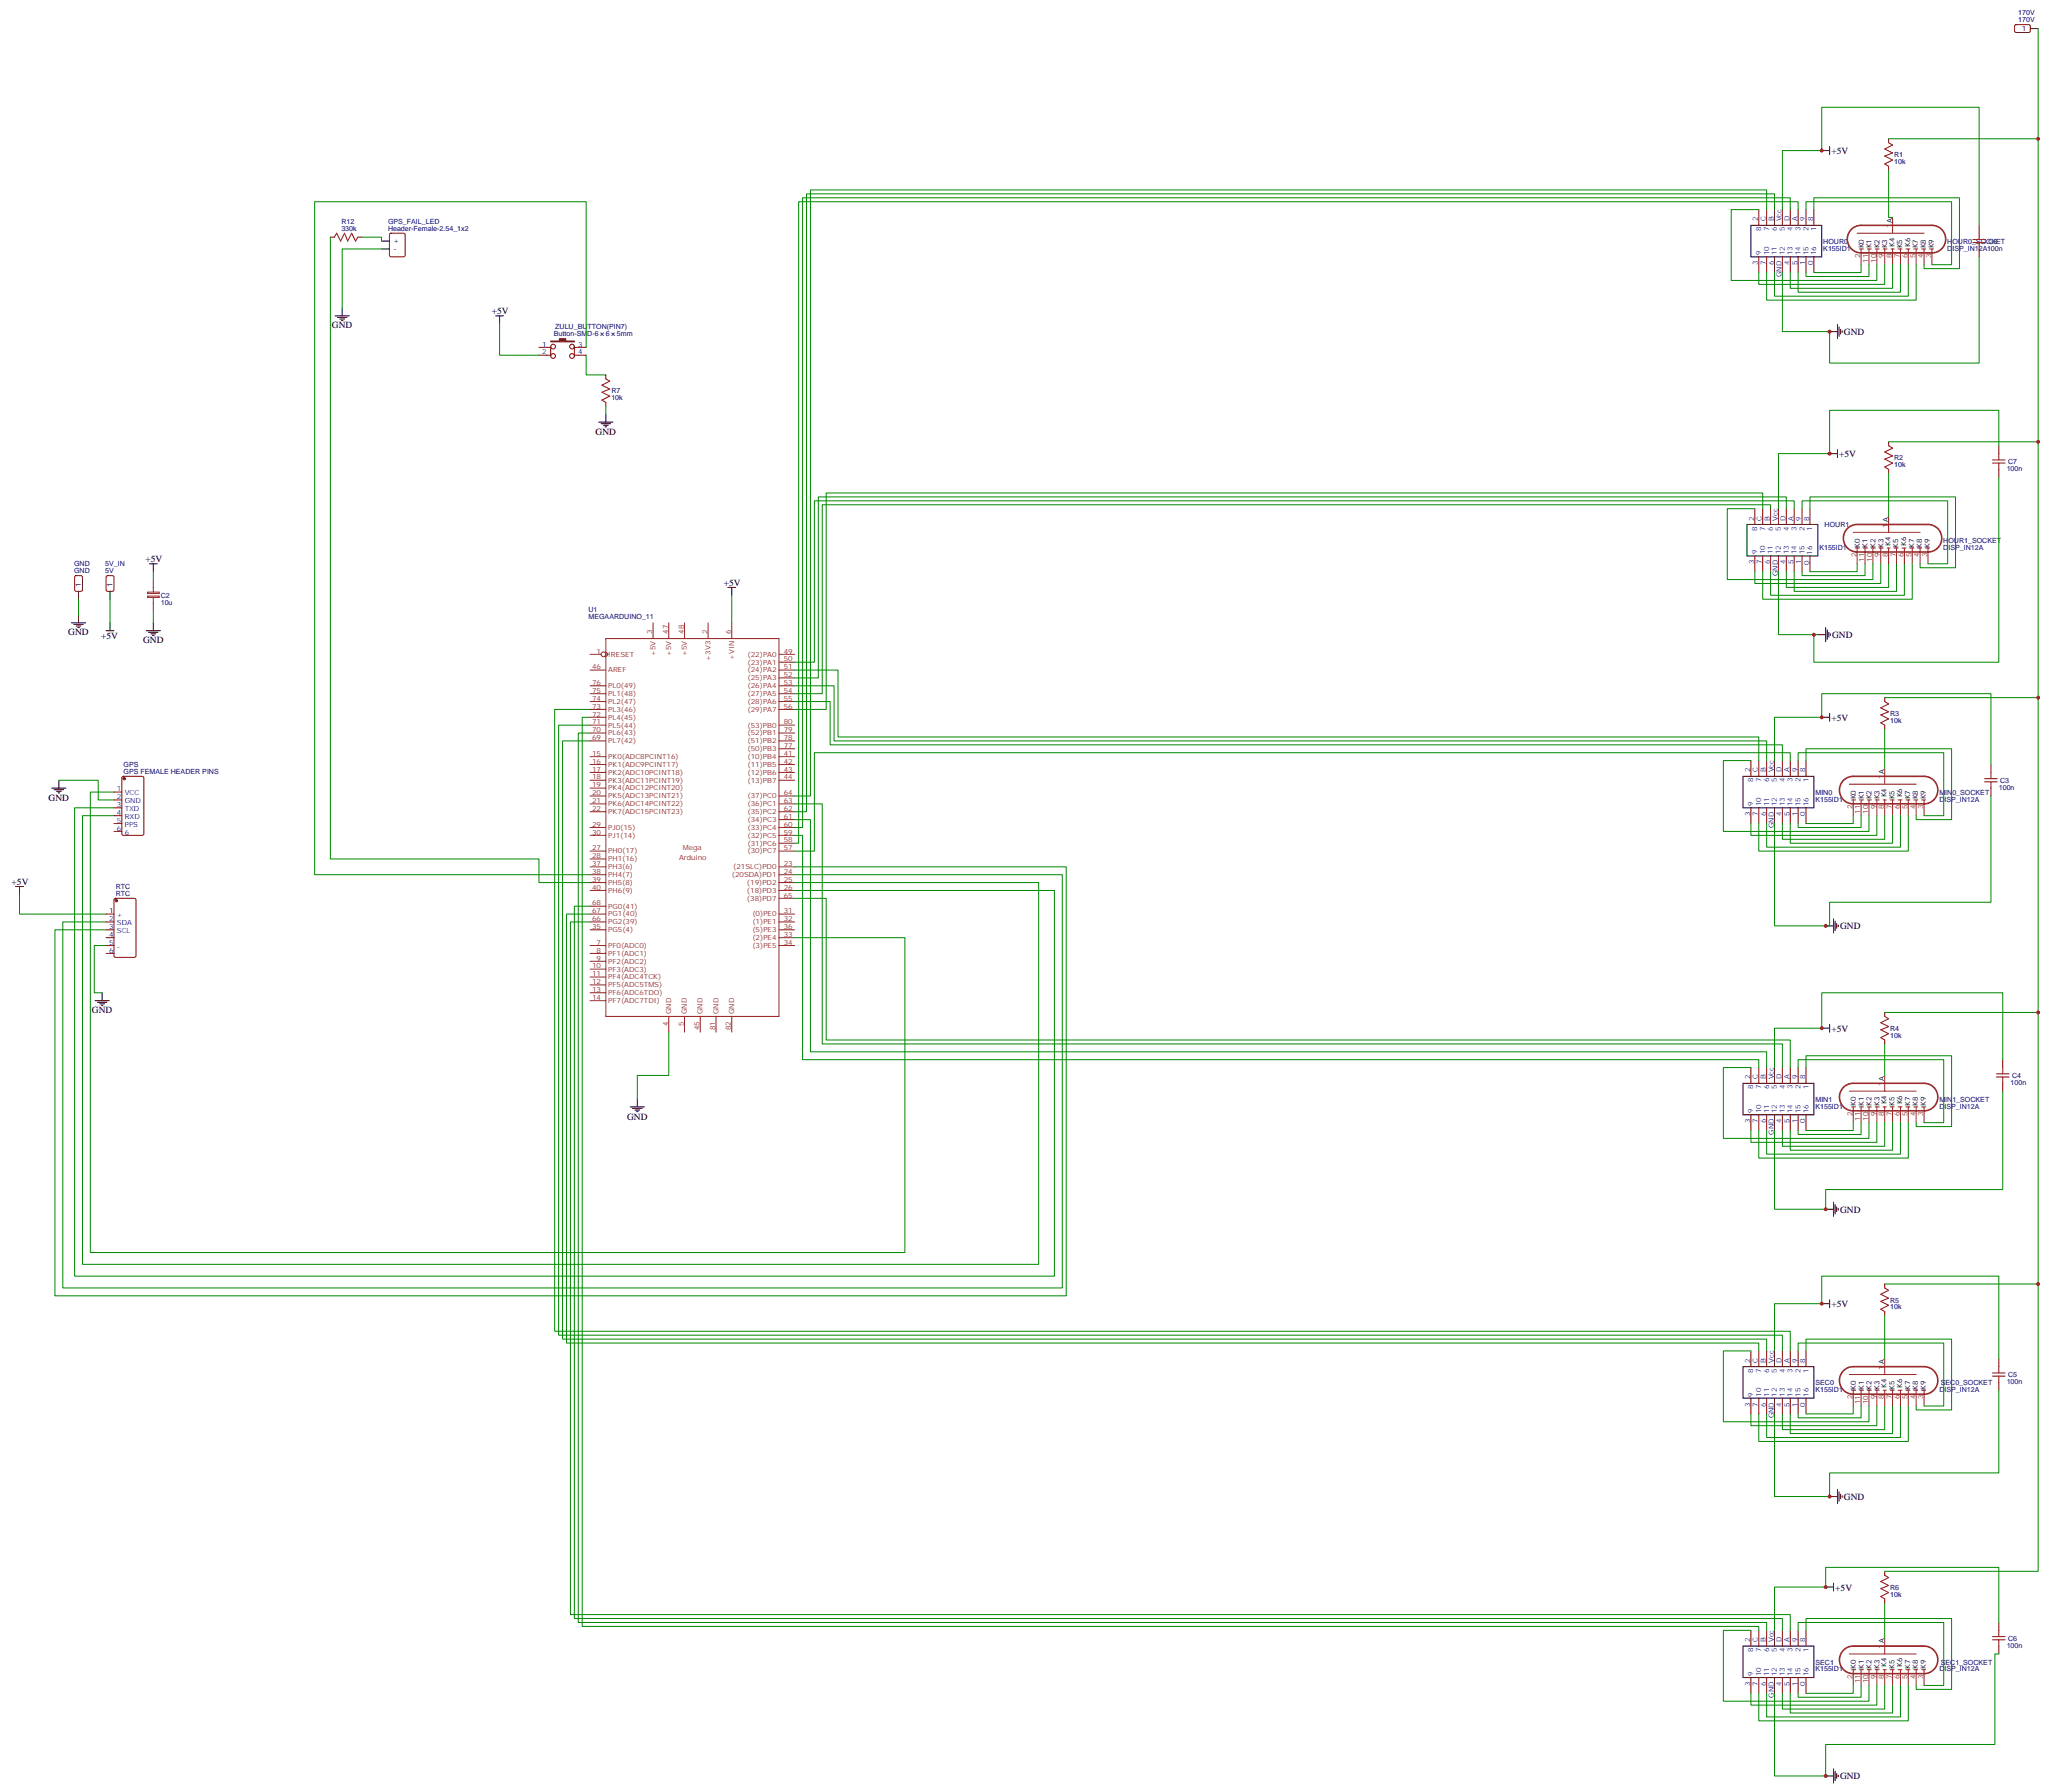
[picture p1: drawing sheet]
<svg xmlns="http://www.w3.org/2000/svg" width="918mm" height="803mm" viewBox="0 0 918 803" stroke-linecap="round" stroke-linejoin="round" font-family="sans-serif">
<defs><g id="words">
<g font-size="4.2">
<text x="820.9" y="69">+5V</text>
<text x="220.4" y="140.9">+5V</text>
<text x="148.8" y="147.2">GND</text>
<text x="826.6" y="150.2">GND</text>
<text x="267" y="194.8">GND</text>
<text x="824.5" y="204.9">+5V</text>
<text x="65.2" y="252">+5V</text>
<text x="324.5" y="262.6">+5V</text>
<text x="30.6" y="284.8">GND</text>
<text x="45.3" y="286.6">+5V</text>
<text x="821.3" y="286">GND</text>
<text x="64.1" y="288.3">GND</text>
<text x="820.9" y="323">+5V</text>
<text x="21.8" y="358.9">GND</text>
<text x="5.2" y="396.6">+5V</text>
<text x="824.8" y="416.5">GND</text>
<text x="41.2" y="454.1">GND</text>
<text x="820.9" y="462.4">+5V</text>
<text x="281.1" y="501.8">GND</text>
<text x="824.8" y="543.5">GND</text>
<text x="820.9" y="585.9">+5V</text>
<text x="826.6" y="672.3">GND</text>
<text x="822.7" y="712.9">+5V</text>
<text x="824.8" y="797.5">GND</text>
</g>
<g font-size="3.2" fill="#000080">
<text x="904.7" y="10">170V</text>
<text x="904.7" y="6.9">170V</text>
<text x="849.1" y="70.5">R1</text>
<text x="849.1" y="73.6">10k</text>
<text x="153" y="100.4">R12</text>
<text x="173.9" y="100.3">GPS_FAIL_LED</text>
<text x="153" y="103.5">330k</text>
<text x="173.9" y="103.5">Header-Female-2.54_1x2</text>
<text x="817.3" y="112.4">K155ID1</text>
<text x="817.3" y="109.3">HOUR0</text>
<text x="872.9" y="112.4">DISP_IN12A100n</text>
<text x="872.9" y="109.3">HOUR0_SOCKET</text>
<text x="891.3" y="109.3">C8</text>
<text x="248.9" y="147.7">ZULU_BUTTON(PIN7)</text>
<text x="248.3" y="150.7">Button-SMD-6</text>
<text x="271.6" y="150.7">6</text>
<text x="276.5" y="150.7">5mm</text>
<text x="274" y="179.4">10k</text>
<text x="274" y="176.3">R7</text>
<text x="849.1" y="209.4">10k</text>
<text x="849.1" y="206.3">R2</text>
<text x="900.1" y="208.1">C7</text>
<text x="899.5" y="211.1">100n</text>
<text x="817.9" y="236.2">HOUR1</text>
<text x="871.1" y="243.3">HOUR1_SOCKET</text>
<text x="815.6" y="246.4">K155ID1</text>
<text x="871.1" y="246.4">DISP_IN12A</text>
<text x="33.2" y="256.9">GND</text>
<text x="33.2" y="253.6">GND</text>
<text x="47.1" y="256.9">5V</text>
<text x="47.1" y="253.6">5V_IN</text>
<text x="72.1" y="268">C2</text>
<text x="72.1" y="271.1">10u</text>
<text x="263.8" y="274.2">U1</text>
<text x="263.8" y="277.4">MEGAARDUINO_11</text>
<text x="847.3" y="321">R3</text>
<text x="847.3" y="324">10k</text>
<text x="55.4" y="346.9">GPS FEMALE HEADER PINS</text>
<text x="55.4" y="343.8">GPS</text>
<text x="896.6" y="350.9">C3</text>
<text x="813.8" y="359.3">K155ID1</text>
<text x="813.8" y="356.2">MIN0</text>
<text x="869.4" y="359.3">DISP_IN12A</text>
<text x="869.4" y="356.2">MIN0_SOCKET</text>
<text x="896" y="354">100n</text>
<text x="51.9" y="401.6">RTC</text>
<text x="51.9" y="398.5">RTC</text>
<text x="847.3" y="465.1">10k</text>
<text x="847.3" y="462.1">R4</text>
<text x="901.9" y="483.2">C4</text>
<text x="901.3" y="486.3">100n</text>
<text x="813.8" y="496.9">K155ID1</text>
<text x="813.8" y="493.8">MIN1</text>
<text x="869.4" y="496.9">DISP_IN12A</text>
<text x="869.4" y="493.8">MIN1_SOCKET</text>
<text x="847.3" y="586.9">10k</text>
<text x="847.3" y="583.8">R5</text>
<text x="900.1" y="617.3">C5</text>
<text x="813.8" y="623.9">K155ID1</text>
<text x="813.8" y="620.8">SEC0</text>
<text x="869.4" y="623.9">DISP_IN12A</text>
<text x="870" y="620.8">SEC0_SOCKET</text>
<text x="899.5" y="620.4">100n</text>
<text x="847.3" y="712.5">R6</text>
<text x="847.3" y="715.6">10k</text>
<text x="900.1" y="735.5">C6</text>
<text x="899.5" y="738.6">100n</text>
<text x="813.8" y="749.1">K155ID1</text>
<text x="813.8" y="746.1">SEC1</text>
<text x="869.3" y="749.1">DISP_IN12A</text>
<text x="870" y="746.1">SEC1_SOCKET</text>
</g>
<g font-size="3.2">
<text x="906.3" y="13.9">1</text>
<text x="848.1" y="99.8" transform="rotate(-90 848.1 99.8)">A</text>
<text x="176.3" y="109.1">+</text>
<text x="176.3" y="112.6">-</text>
<text x="835.4" y="111.4" transform="rotate(-90 835.4 111.4)">K0</text>
<text x="838.9" y="111.4" transform="rotate(-90 838.9 111.4)">K1</text>
<text x="842.5" y="111.4" transform="rotate(-90 842.5 111.4)">K2</text>
<text x="846" y="111.4" transform="rotate(-90 846 111.4)">K3</text>
<text x="849.2" y="110.5" transform="rotate(-90 849.2 110.5)">K4</text>
<text x="852.7" y="111.4" transform="rotate(-90 852.7 111.4)">K5</text>
<text x="856.2" y="110.5" transform="rotate(-90 856.2 110.5)">K6</text>
<text x="859.8" y="111.4" transform="rotate(-90 859.8 111.4)">K7</text>
<text x="863.3" y="111.4" transform="rotate(-90 863.3 111.4)">K8</text>
<text x="866.8" y="111.4" transform="rotate(-90 866.8 111.4)">K9</text>
<text x="846.4" y="233.8" transform="rotate(-90 846.4 233.8)">A</text>
<text x="833.6" y="245.4" transform="rotate(-90 833.6 245.4)">K0</text>
<text x="837.2" y="245.4" transform="rotate(-90 837.2 245.4)">K1</text>
<text x="840.7" y="245.4" transform="rotate(-90 840.7 245.4)">K2</text>
<text x="844.2" y="245.4" transform="rotate(-90 844.2 245.4)">K3</text>
<text x="847.4" y="244.5" transform="rotate(-90 847.4 244.5)">K4</text>
<text x="850.9" y="245.4" transform="rotate(-90 850.9 245.4)">K5</text>
<text x="854.5" y="244.5" transform="rotate(-90 854.5 244.5)">K6</text>
<text x="858" y="245.4" transform="rotate(-90 858 245.4)">K7</text>
<text x="861.5" y="245.4" transform="rotate(-90 861.5 245.4)">K8</text>
<text x="865" y="245.4" transform="rotate(-90 865 245.4)">K9</text>
<text x="36.3" y="263.3" transform="rotate(-90 36.3 263.3)">1</text>
<text x="50.4" y="263.3" transform="rotate(-90 50.4 263.3)">1</text>
<text x="844.6" y="346.7" transform="rotate(-90 844.6 346.7)">A</text>
<text x="831.9" y="358.3" transform="rotate(-90 831.9 358.3)">K0</text>
<text x="835.4" y="358.3" transform="rotate(-90 835.4 358.3)">K1</text>
<text x="838.9" y="358.3" transform="rotate(-90 838.9 358.3)">K2</text>
<text x="842.5" y="358.3" transform="rotate(-90 842.5 358.3)">K3</text>
<text x="845.7" y="357.4" transform="rotate(-90 845.7 357.4)">K4</text>
<text x="849.2" y="358.3" transform="rotate(-90 849.2 358.3)">K5</text>
<text x="852.7" y="357.4" transform="rotate(-90 852.7 357.4)">K6</text>
<text x="856.2" y="358.3" transform="rotate(-90 856.2 358.3)">K7</text>
<text x="859.8" y="358.3" transform="rotate(-90 859.8 358.3)">K8</text>
<text x="863.3" y="358.3" transform="rotate(-90 863.3 358.3)">K9</text>
<text x="844.6" y="484.3" transform="rotate(-90 844.6 484.3)">A</text>
<text x="831.9" y="495.9" transform="rotate(-90 831.9 495.9)">K0</text>
<text x="835.4" y="495.9" transform="rotate(-90 835.4 495.9)">K1</text>
<text x="838.9" y="495.9" transform="rotate(-90 838.9 495.9)">K2</text>
<text x="842.5" y="495.9" transform="rotate(-90 842.5 495.9)">K3</text>
<text x="845.7" y="495" transform="rotate(-90 845.7 495)">K4</text>
<text x="849.2" y="495.9" transform="rotate(-90 849.2 495.9)">K5</text>
<text x="852.7" y="495" transform="rotate(-90 852.7 495)">K6</text>
<text x="856.2" y="495.9" transform="rotate(-90 856.2 495.9)">K7</text>
<text x="859.8" y="495.9" transform="rotate(-90 859.8 495.9)">K8</text>
<text x="863.3" y="495.9" transform="rotate(-90 863.3 495.9)">K9</text>
<text x="844.6" y="611.3" transform="rotate(-90 844.6 611.3)">A</text>
<text x="831.9" y="622.9" transform="rotate(-90 831.9 622.9)">K0</text>
<text x="835.4" y="622.9" transform="rotate(-90 835.4 622.9)">K1</text>
<text x="838.9" y="622.9" transform="rotate(-90 838.9 622.9)">K2</text>
<text x="842.5" y="622.9" transform="rotate(-90 842.5 622.9)">K3</text>
<text x="845.7" y="622" transform="rotate(-90 845.7 622)">K4</text>
<text x="849.2" y="622.9" transform="rotate(-90 849.2 622.9)">K5</text>
<text x="852.7" y="622" transform="rotate(-90 852.7 622)">K6</text>
<text x="856.2" y="622.9" transform="rotate(-90 856.2 622.9)">K7</text>
<text x="859.8" y="622.9" transform="rotate(-90 859.8 622.9)">K8</text>
<text x="863.3" y="622.9" transform="rotate(-90 863.3 622.9)">K9</text>
<text x="844.6" y="736.6" transform="rotate(-90 844.6 736.6)">A</text>
<text x="831.9" y="748.1" transform="rotate(-90 831.9 748.1)">K0</text>
<text x="835.4" y="748.1" transform="rotate(-90 835.4 748.1)">K1</text>
<text x="838.9" y="748.1" transform="rotate(-90 838.9 748.1)">K2</text>
<text x="842.5" y="748.1" transform="rotate(-90 842.5 748.1)">K3</text>
<text x="845.7" y="747.3" transform="rotate(-90 845.7 747.3)">K4</text>
<text x="849.2" y="748.1" transform="rotate(-90 849.2 748.1)">K5</text>
<text x="852.7" y="747.3" transform="rotate(-90 852.7 747.3)">K6</text>
<text x="856.2" y="748.1" transform="rotate(-90 856.2 748.1)">K7</text>
<text x="859.8" y="748.1" transform="rotate(-90 859.8 748.1)">K8</text>
<text x="863.3" y="748.1" transform="rotate(-90 863.3 748.1)">K9</text>
</g>
<g font-size="3.2" fill="#00f">
<text x="788" y="99.2" transform="rotate(-90 788 99.2)">2</text>
<text x="791.6" y="99.2" transform="rotate(-90 791.6 99.2)">C</text>
<text x="795.1" y="99.2" transform="rotate(-90 795.1 99.2)">B</text>
<text x="798.6" y="99.2" transform="rotate(-90 798.6 99.2)">Vcc</text>
<text x="802.1" y="99.2" transform="rotate(-90 802.1 99.2)">D</text>
<text x="805.7" y="99.2" transform="rotate(-90 805.7 99.2)">A</text>
<text x="809.2" y="99.2" transform="rotate(-90 809.2 99.2)">9</text>
<text x="812.7" y="99.2" transform="rotate(-90 812.7 99.2)">8</text>
<text x="789.4" y="103.7" transform="rotate(-90 789.4 103.7)">8</text>
<text x="793" y="103.7" transform="rotate(-90 793 103.7)">7</text>
<text x="796.5" y="103.7" transform="rotate(-90 796.5 103.7)">6</text>
<text x="800" y="103.7" transform="rotate(-90 800 103.7)">5</text>
<text x="803.6" y="103.7" transform="rotate(-90 803.6 103.7)">4</text>
<text x="807.1" y="103.7" transform="rotate(-90 807.1 103.7)">3</text>
<text x="810.6" y="103.7" transform="rotate(-90 810.6 103.7)">2</text>
<text x="814.1" y="103.7" transform="rotate(-90 814.1 103.7)">1</text>
<text x="788" y="118.9" transform="rotate(-90 788 118.9)">3</text>
<text x="789.4" y="114.4" transform="rotate(-90 789.4 114.4)">9</text>
<text x="791.6" y="118.9" transform="rotate(-90 791.6 118.9)">7</text>
<text x="793" y="114.4" transform="rotate(-90 793 114.4)">10</text>
<text x="795.1" y="118.9" transform="rotate(-90 795.1 118.9)">6</text>
<text x="796.5" y="114.4" transform="rotate(-90 796.5 114.4)">11</text>
<text x="800" y="114.4" transform="rotate(-90 800 114.4)">12</text>
<text x="802.1" y="118.9" transform="rotate(-90 802.1 118.9)">4</text>
<text x="803.6" y="114.4" transform="rotate(-90 803.6 114.4)">13</text>
<text x="805.7" y="118.9" transform="rotate(-90 805.7 118.9)">5</text>
<text x="807.1" y="114.4" transform="rotate(-90 807.1 114.4)">14</text>
<text x="809.2" y="118.9" transform="rotate(-90 809.2 118.9)">1</text>
<text x="810.6" y="114.4" transform="rotate(-90 810.6 114.4)">15</text>
<text x="812.7" y="119" transform="rotate(-90 812.7 119)">0</text>
<text x="814.1" y="114.5" transform="rotate(-90 814.1 114.5)">16</text>
<text x="798.6" y="124.2" transform="rotate(-90 798.6 124.2)">GND</text>
<text x="243.1" y="155.3">1</text>
<text x="259.2" y="155.3">3</text>
<text x="243.1" y="158.9">2</text>
<text x="259.2" y="158.9">4</text>
<text x="786.3" y="233.3" transform="rotate(-90 786.3 233.3)">2</text>
<text x="789.8" y="233.3" transform="rotate(-90 789.8 233.3)">C</text>
<text x="793.3" y="233.3" transform="rotate(-90 793.3 233.3)">B</text>
<text x="796.9" y="233.3" transform="rotate(-90 796.9 233.3)">Vcc</text>
<text x="800.4" y="233.3" transform="rotate(-90 800.4 233.3)">D</text>
<text x="803.9" y="233.3" transform="rotate(-90 803.9 233.3)">A</text>
<text x="807.4" y="233.3" transform="rotate(-90 807.4 233.3)">9</text>
<text x="811" y="233.3" transform="rotate(-90 811 233.3)">8</text>
<text x="787.7" y="237.8" transform="rotate(-90 787.7 237.8)">8</text>
<text x="791.2" y="237.8" transform="rotate(-90 791.2 237.8)">7</text>
<text x="794.7" y="237.8" transform="rotate(-90 794.7 237.8)">6</text>
<text x="798.3" y="237.8" transform="rotate(-90 798.3 237.8)">5</text>
<text x="801.8" y="237.8" transform="rotate(-90 801.8 237.8)">4</text>
<text x="805.3" y="237.8" transform="rotate(-90 805.3 237.8)">3</text>
<text x="808.8" y="237.8" transform="rotate(-90 808.8 237.8)">2</text>
<text x="812.4" y="237.8" transform="rotate(-90 812.4 237.8)">1</text>
<text x="787.7" y="248.5" transform="rotate(-90 787.7 248.5)">9</text>
<text x="791.2" y="248.5" transform="rotate(-90 791.2 248.5)">10</text>
<text x="794.7" y="248.5" transform="rotate(-90 794.7 248.5)">11</text>
<text x="798.3" y="248.5" transform="rotate(-90 798.3 248.5)">12</text>
<text x="801.8" y="248.5" transform="rotate(-90 801.8 248.5)">13</text>
<text x="805.3" y="248.5" transform="rotate(-90 805.3 248.5)">14</text>
<text x="808.8" y="248.5" transform="rotate(-90 808.8 248.5)">15</text>
<text x="812.4" y="248.5" transform="rotate(-90 812.4 248.5)">16</text>
<text x="786.3" y="252.9" transform="rotate(-90 786.3 252.9)">3</text>
<text x="789.8" y="252.9" transform="rotate(-90 789.8 252.9)">7</text>
<text x="793.3" y="252.9" transform="rotate(-90 793.3 252.9)">6</text>
<text x="800.4" y="252.9" transform="rotate(-90 800.4 252.9)">4</text>
<text x="803.9" y="252.9" transform="rotate(-90 803.9 252.9)">5</text>
<text x="807.4" y="252.9" transform="rotate(-90 807.4 252.9)">1</text>
<text x="811" y="253" transform="rotate(-90 811 253)">0</text>
<text x="796.9" y="258.2" transform="rotate(-90 796.9 258.2)">GND</text>
<text x="784.5" y="346.2" transform="rotate(-90 784.5 346.2)">2</text>
<text x="788" y="346.2" transform="rotate(-90 788 346.2)">C</text>
<text x="791.6" y="346.2" transform="rotate(-90 791.6 346.2)">B</text>
<text x="795.1" y="346.2" transform="rotate(-90 795.1 346.2)">Vcc</text>
<text x="798.6" y="346.2" transform="rotate(-90 798.6 346.2)">D</text>
<text x="802.1" y="346.2" transform="rotate(-90 802.1 346.2)">A</text>
<text x="805.7" y="346.2" transform="rotate(-90 805.7 346.2)">9</text>
<text x="809.2" y="346.2" transform="rotate(-90 809.2 346.2)">8</text>
<text x="785.9" y="350.7" transform="rotate(-90 785.9 350.7)">8</text>
<text x="789.4" y="350.7" transform="rotate(-90 789.4 350.7)">7</text>
<text x="793" y="350.7" transform="rotate(-90 793 350.7)">6</text>
<text x="796.5" y="350.7" transform="rotate(-90 796.5 350.7)">5</text>
<text x="800" y="350.7" transform="rotate(-90 800 350.7)">4</text>
<text x="803.6" y="350.7" transform="rotate(-90 803.6 350.7)">3</text>
<text x="807.1" y="350.7" transform="rotate(-90 807.1 350.7)">2</text>
<text x="810.6" y="350.7" transform="rotate(-90 810.6 350.7)">1</text>
<text x="52.4" y="354.6">1</text>
<text x="52.4" y="358.2">2</text>
<text x="55.9" y="356.4">VCC</text>
<text x="55.9" y="359.9">GND</text>
<text x="52.4" y="361.7">3</text>
<text x="52.4" y="365.2">4</text>
<text x="55.9" y="363.5">TXD</text>
<text x="784.5" y="365.8" transform="rotate(-90 784.5 365.8)">3</text>
<text x="785.9" y="361.4" transform="rotate(-90 785.9 361.4)">9</text>
<text x="788" y="365.8" transform="rotate(-90 788 365.8)">7</text>
<text x="789.4" y="361.4" transform="rotate(-90 789.4 361.4)">10</text>
<text x="791.6" y="365.8" transform="rotate(-90 791.6 365.8)">6</text>
<text x="793" y="361.4" transform="rotate(-90 793 361.4)">11</text>
<text x="796.5" y="361.4" transform="rotate(-90 796.5 361.4)">12</text>
<text x="798.6" y="365.8" transform="rotate(-90 798.6 365.8)">4</text>
<text x="800" y="361.4" transform="rotate(-90 800 361.4)">13</text>
<text x="802.1" y="365.8" transform="rotate(-90 802.1 365.8)">5</text>
<text x="803.6" y="361.4" transform="rotate(-90 803.6 361.4)">14</text>
<text x="805.7" y="365.8" transform="rotate(-90 805.7 365.8)">1</text>
<text x="807.1" y="361.4" transform="rotate(-90 807.1 361.4)">15</text>
<text x="809.2" y="365.9" transform="rotate(-90 809.2 365.9)">0</text>
<text x="810.6" y="361.4" transform="rotate(-90 810.6 361.4)">16</text>
<text x="52.4" y="368.8">5</text>
<text x="55.9" y="367">RXD</text>
<text x="55.9" y="370.5">PPS</text>
<text x="795.1" y="371.1" transform="rotate(-90 795.1 371.1)">GND</text>
<text x="52.4" y="372.3">6</text>
<text x="55.9" y="374.1">6</text>
<text x="48.9" y="409.3">1</text>
<text x="48.9" y="412.9">2</text>
<text x="52.4" y="411.1">+</text>
<text x="48.9" y="416.4">3</text>
<text x="48.9" y="419.9">4</text>
<text x="52.4" y="414.6">SDA</text>
<text x="52.4" y="418.1">SCL</text>
<text x="48.9" y="423.4">5</text>
<text x="52.4" y="425.2">-</text>
<text x="48.9" y="427">6</text>
<text x="784.5" y="483.8" transform="rotate(-90 784.5 483.8)">2</text>
<text x="788" y="483.8" transform="rotate(-90 788 483.8)">C</text>
<text x="791.6" y="483.8" transform="rotate(-90 791.6 483.8)">B</text>
<text x="795.1" y="483.8" transform="rotate(-90 795.1 483.8)">Vcc</text>
<text x="798.6" y="483.8" transform="rotate(-90 798.6 483.8)">D</text>
<text x="802.1" y="483.8" transform="rotate(-90 802.1 483.8)">A</text>
<text x="805.7" y="483.8" transform="rotate(-90 805.7 483.8)">9</text>
<text x="809.2" y="483.8" transform="rotate(-90 809.2 483.8)">8</text>
<text x="785.9" y="488.2" transform="rotate(-90 785.9 488.2)">8</text>
<text x="789.4" y="488.2" transform="rotate(-90 789.4 488.2)">7</text>
<text x="793" y="488.2" transform="rotate(-90 793 488.2)">6</text>
<text x="796.5" y="488.2" transform="rotate(-90 796.5 488.2)">5</text>
<text x="800" y="488.2" transform="rotate(-90 800 488.2)">4</text>
<text x="803.6" y="488.2" transform="rotate(-90 803.6 488.2)">3</text>
<text x="807.1" y="488.2" transform="rotate(-90 807.1 488.2)">2</text>
<text x="810.6" y="488.2" transform="rotate(-90 810.6 488.2)">1</text>
<text x="784.5" y="503.4" transform="rotate(-90 784.5 503.4)">3</text>
<text x="785.9" y="498.9" transform="rotate(-90 785.9 498.9)">9</text>
<text x="788" y="503.4" transform="rotate(-90 788 503.4)">7</text>
<text x="789.4" y="498.9" transform="rotate(-90 789.4 498.9)">10</text>
<text x="791.6" y="503.4" transform="rotate(-90 791.6 503.4)">6</text>
<text x="793" y="498.9" transform="rotate(-90 793 498.9)">11</text>
<text x="796.5" y="498.9" transform="rotate(-90 796.5 498.9)">12</text>
<text x="798.6" y="503.4" transform="rotate(-90 798.6 503.4)">4</text>
<text x="800" y="498.9" transform="rotate(-90 800 498.9)">13</text>
<text x="802.1" y="503.4" transform="rotate(-90 802.1 503.4)">5</text>
<text x="803.6" y="498.9" transform="rotate(-90 803.6 498.9)">14</text>
<text x="805.7" y="503.4" transform="rotate(-90 805.7 503.4)">1</text>
<text x="807.1" y="498.9" transform="rotate(-90 807.1 498.9)">15</text>
<text x="809.2" y="503.5" transform="rotate(-90 809.2 503.5)">0</text>
<text x="810.6" y="499" transform="rotate(-90 810.6 499)">16</text>
<text x="795.1" y="508.7" transform="rotate(-90 795.1 508.7)">GND</text>
<text x="784.5" y="610.8" transform="rotate(-90 784.5 610.8)">2</text>
<text x="788" y="610.8" transform="rotate(-90 788 610.8)">C</text>
<text x="791.6" y="610.8" transform="rotate(-90 791.6 610.8)">B</text>
<text x="795.1" y="610.8" transform="rotate(-90 795.1 610.8)">Vcc</text>
<text x="798.6" y="610.8" transform="rotate(-90 798.6 610.8)">D</text>
<text x="802.1" y="610.8" transform="rotate(-90 802.1 610.8)">A</text>
<text x="805.7" y="610.8" transform="rotate(-90 805.7 610.8)">9</text>
<text x="809.2" y="610.8" transform="rotate(-90 809.2 610.8)">8</text>
<text x="785.9" y="615.2" transform="rotate(-90 785.9 615.2)">8</text>
<text x="789.4" y="615.2" transform="rotate(-90 789.4 615.2)">7</text>
<text x="793" y="615.2" transform="rotate(-90 793 615.2)">6</text>
<text x="796.5" y="615.2" transform="rotate(-90 796.5 615.2)">5</text>
<text x="800" y="615.2" transform="rotate(-90 800 615.2)">4</text>
<text x="803.6" y="615.2" transform="rotate(-90 803.6 615.2)">3</text>
<text x="807.1" y="615.2" transform="rotate(-90 807.1 615.2)">2</text>
<text x="810.6" y="615.2" transform="rotate(-90 810.6 615.2)">1</text>
<text x="785.9" y="625.9" transform="rotate(-90 785.9 625.9)">9</text>
<text x="789.4" y="625.9" transform="rotate(-90 789.4 625.9)">10</text>
<text x="793" y="625.9" transform="rotate(-90 793 625.9)">11</text>
<text x="796.5" y="625.9" transform="rotate(-90 796.5 625.9)">12</text>
<text x="800" y="625.9" transform="rotate(-90 800 625.9)">13</text>
<text x="803.6" y="625.9" transform="rotate(-90 803.6 625.9)">14</text>
<text x="807.1" y="625.9" transform="rotate(-90 807.1 625.9)">15</text>
<text x="810.6" y="626" transform="rotate(-90 810.6 626)">16</text>
<text x="784.5" y="630.4" transform="rotate(-90 784.5 630.4)">3</text>
<text x="788" y="630.4" transform="rotate(-90 788 630.4)">7</text>
<text x="791.6" y="630.4" transform="rotate(-90 791.6 630.4)">6</text>
<text x="795.1" y="635.7" transform="rotate(-90 795.1 635.7)">GND</text>
<text x="798.6" y="630.4" transform="rotate(-90 798.6 630.4)">4</text>
<text x="802.1" y="630.4" transform="rotate(-90 802.1 630.4)">5</text>
<text x="805.7" y="630.4" transform="rotate(-90 805.7 630.4)">1</text>
<text x="809.2" y="630.5" transform="rotate(-90 809.2 630.5)">0</text>
<text x="784.5" y="736" transform="rotate(-90 784.5 736)">2</text>
<text x="788" y="736" transform="rotate(-90 788 736)">C</text>
<text x="791.6" y="736" transform="rotate(-90 791.6 736)">B</text>
<text x="795.1" y="736" transform="rotate(-90 795.1 736)">Vcc</text>
<text x="798.6" y="736" transform="rotate(-90 798.6 736)">D</text>
<text x="802.1" y="736" transform="rotate(-90 802.1 736)">A</text>
<text x="805.7" y="736" transform="rotate(-90 805.7 736)">9</text>
<text x="809.2" y="736" transform="rotate(-90 809.2 736)">8</text>
<text x="785.9" y="740.5" transform="rotate(-90 785.9 740.5)">8</text>
<text x="789.4" y="740.5" transform="rotate(-90 789.4 740.5)">7</text>
<text x="793" y="740.5" transform="rotate(-90 793 740.5)">6</text>
<text x="796.5" y="740.5" transform="rotate(-90 796.5 740.5)">5</text>
<text x="800" y="740.5" transform="rotate(-90 800 740.5)">4</text>
<text x="803.6" y="740.5" transform="rotate(-90 803.6 740.5)">3</text>
<text x="807.1" y="740.5" transform="rotate(-90 807.1 740.5)">2</text>
<text x="810.6" y="740.5" transform="rotate(-90 810.6 740.5)">1</text>
<text x="784.5" y="755.7" transform="rotate(-90 784.5 755.7)">3</text>
<text x="785.9" y="751.2" transform="rotate(-90 785.9 751.2)">9</text>
<text x="788" y="755.7" transform="rotate(-90 788 755.7)">7</text>
<text x="789.4" y="751.2" transform="rotate(-90 789.4 751.2)">10</text>
<text x="791.6" y="755.7" transform="rotate(-90 791.6 755.7)">6</text>
<text x="793" y="751.2" transform="rotate(-90 793 751.2)">11</text>
<text x="796.5" y="751.2" transform="rotate(-90 796.5 751.2)">12</text>
<text x="798.6" y="755.7" transform="rotate(-90 798.6 755.7)">4</text>
<text x="800" y="751.2" transform="rotate(-90 800 751.2)">13</text>
<text x="802.1" y="755.7" transform="rotate(-90 802.1 755.7)">5</text>
<text x="803.6" y="751.2" transform="rotate(-90 803.6 751.2)">14</text>
<text x="805.7" y="755.7" transform="rotate(-90 805.7 755.7)">1</text>
<text x="807.1" y="751.2" transform="rotate(-90 807.1 751.2)">15</text>
<text x="809.2" y="755.7" transform="rotate(-90 809.2 755.7)">0</text>
<text x="810.6" y="751.3" transform="rotate(-90 810.6 751.3)">16</text>
<text x="795.1" y="760.9" transform="rotate(-90 795.1 760.9)">GND</text>
</g>
<g font-size="3.2" fill="#8d2323">
<text x="848" y="102.4" transform="rotate(-90 848 102.4)">1</text>
<text x="833.9" y="115.7" transform="rotate(-90 833.9 115.7)">2</text>
<text x="837.4" y="117.7" transform="rotate(-90 837.4 117.7)">11</text>
<text x="841" y="117.7" transform="rotate(-90 841 117.7)">10</text>
<text x="844.5" y="115.7" transform="rotate(-90 844.5 115.7)">9</text>
<text x="848" y="115.7" transform="rotate(-90 848 115.7)">8</text>
<text x="851.5" y="115.7" transform="rotate(-90 851.5 115.7)">7</text>
<text x="855.1" y="115.7" transform="rotate(-90 855.1 115.7)">6</text>
<text x="858.6" y="115.7" transform="rotate(-90 858.6 115.7)">5</text>
<text x="862.1" y="115.7" transform="rotate(-90 862.1 115.7)">4</text>
<text x="865.6" y="115.7" transform="rotate(-90 865.6 115.7)">3</text>
<text x="846.2" y="236.5" transform="rotate(-90 846.2 236.5)">1</text>
<text x="832.1" y="249.8" transform="rotate(-90 832.1 249.8)">2</text>
<text x="835.7" y="251.8" transform="rotate(-90 835.7 251.8)">11</text>
<text x="839.2" y="251.8" transform="rotate(-90 839.2 251.8)">10</text>
<text x="842.7" y="249.8" transform="rotate(-90 842.7 249.8)">9</text>
<text x="846.2" y="249.8" transform="rotate(-90 846.2 249.8)">8</text>
<text x="849.8" y="249.8" transform="rotate(-90 849.8 249.8)">7</text>
<text x="853.3" y="249.8" transform="rotate(-90 853.3 249.8)">6</text>
<text x="856.8" y="249.8" transform="rotate(-90 856.8 249.8)">5</text>
<text x="860.4" y="249.8" transform="rotate(-90 860.4 249.8)">4</text>
<text x="863.9" y="249.8" transform="rotate(-90 863.9 249.8)">3</text>
<text x="292.4" y="284.1" transform="rotate(-90 292.4 284.1)">3</text>
<text x="299.4" y="284.1" transform="rotate(-90 299.4 284.1)">47</text>
<text x="306.5" y="284.1" transform="rotate(-90 306.5 284.1)">48</text>
<text x="317.1" y="284.1" transform="rotate(-90 317.1 284.1)">2</text>
<text x="327.7" y="284.1" transform="rotate(-90 327.7 284.1)">6</text>
<text x="267.4" y="292.9">1</text>
<text x="351.3" y="292.9">49</text>
<text x="265.4" y="300">46</text>
<text x="272.6" y="294.3">!RESET</text>
<text x="293.8" y="294" transform="rotate(-90 293.8 294)">+5V</text>
<text x="300.8" y="294" transform="rotate(-90 300.8 294)">+5V</text>
<text x="307.9" y="294" transform="rotate(-90 307.9 294)">+5V</text>
<text x="318.5" y="296.1" transform="rotate(-90 318.5 296.1)">+3V3</text>
<text x="329.1" y="295.7" transform="rotate(-90 329.1 295.7)">+VIN</text>
<text x="335.1" y="297.9">(23)PA1</text>
<text x="335.1" y="294.3">(22)PA0</text>
<text x="351.3" y="300">51</text>
<text x="351.3" y="296.4">50</text>
<text x="272.6" y="301.4">AREF</text>
<text x="335.1" y="304.9">(25)PA3</text>
<text x="335.1" y="301.4">(24)PA2</text>
<text x="351.3" y="303.5">52</text>
<text x="265.4" y="307">76</text>
<text x="265.4" y="310.6">75</text>
<text x="272.6" y="308.4">PL0(49)</text>
<text x="272.6" y="312">PL1(48)</text>
<text x="335.1" y="312">(27)PA5</text>
<text x="335.1" y="308.4">(26)PA4</text>
<text x="351.3" y="310.6">54</text>
<text x="351.3" y="307">53</text>
<text x="265.4" y="314.1">74</text>
<text x="265.4" y="317.6">73</text>
<text x="272.6" y="315.5">PL2(47)</text>
<text x="335.1" y="315.5">(28)PA6</text>
<text x="351.3" y="317.6">56</text>
<text x="351.3" y="314.1">55</text>
<text x="265.4" y="321.1">72</text>
<text x="272.6" y="319">PL3(46)</text>
<text x="272.6" y="322.5">PL4(45)</text>
<text x="335.1" y="319">(29)PA7</text>
<text x="265.4" y="324.7">71</text>
<text x="265.4" y="328.2">70</text>
<text x="272.6" y="326.1">PL5(44)</text>
<text x="272.6" y="329.6">PL6(43)</text>
<text x="335.1" y="329.6">(52)PB1</text>
<text x="335.1" y="326.1">(53)PB0</text>
<text x="351.3" y="328.2">79</text>
<text x="351.3" y="324.7">80</text>
<text x="265.4" y="331.7">69</text>
<text x="272.6" y="333.1">PL7(42)</text>
<text x="335.1" y="333.1">(51)PB2</text>
<text x="351.3" y="335.2">77</text>
<text x="351.3" y="331.7">78</text>
<text x="265.4" y="338.8">15</text>
<text x="272.6" y="340.2">PK0(ADC8PCINT16)</text>
<text x="335.1" y="336.7">(50)PB3</text>
<text x="335.1" y="340.2">(10)PB4</text>
<text x="351.3" y="338.8">41</text>
<text x="265.4" y="342.3">16</text>
<text x="265.4" y="345.8">17</text>
<text x="272.6" y="343.7">PK1(ADC9PCINT17)</text>
<text x="272.6" y="347.2">PK2(ADC10PCINT18)</text>
<text x="335.1" y="343.7">(11)PB5</text>
<text x="335.1" y="347.2">(12)PB6</text>
<text x="351.3" y="342.3">42</text>
<text x="351.3" y="345.8">43</text>
<text x="265.4" y="349.4">18</text>
<text x="265.4" y="352.9">19</text>
<text x="272.6" y="350.8">PK3(ADC11PCINT19)</text>
<text x="335.1" y="350.8">(13)PB7</text>
<text x="351.3" y="349.4">44</text>
<text x="844.5" y="349.4" transform="rotate(-90 844.5 349.4)">1</text>
<text x="265.4" y="356.4">20</text>
<text x="265.4" y="359.9">21</text>
<text x="272.6" y="354.3">PK4(ADC12PCINT20)</text>
<text x="272.6" y="357.8">PK5(ADC13PCINT21)</text>
<text x="335.1" y="357.8">(37)PC0</text>
<text x="351.3" y="356.4">64</text>
<text x="351.3" y="359.9">63</text>
<text x="265.4" y="363.5">22</text>
<text x="272.6" y="361.4">PK6(ADC14PCINT22)</text>
<text x="272.6" y="364.9">PK7(ADC15PCINT23)</text>
<text x="335.1" y="361.4">(36)PC1</text>
<text x="335.1" y="364.9">(35)PC2</text>
<text x="351.3" y="363.5">62</text>
<text x="830.4" y="362.7" transform="rotate(-90 830.4 362.7)">2</text>
<text x="833.9" y="364.7" transform="rotate(-90 833.9 364.7)">11</text>
<text x="837.4" y="364.7" transform="rotate(-90 837.4 364.7)">10</text>
<text x="841" y="362.7" transform="rotate(-90 841 362.7)">9</text>
<text x="844.5" y="362.7" transform="rotate(-90 844.5 362.7)">8</text>
<text x="848" y="362.7" transform="rotate(-90 848 362.7)">7</text>
<text x="851.5" y="362.7" transform="rotate(-90 851.5 362.7)">6</text>
<text x="855.1" y="362.7" transform="rotate(-90 855.1 362.7)">5</text>
<text x="858.6" y="362.7" transform="rotate(-90 858.6 362.7)">4</text>
<text x="862.1" y="362.7" transform="rotate(-90 862.1 362.7)">3</text>
<text x="265.4" y="370.5">29</text>
<text x="272.6" y="371.9">PJ0(15)</text>
<text x="335.1" y="368.4">(34)PC3</text>
<text x="335.1" y="371.9">(33)PC4</text>
<text x="351.3" y="367">61</text>
<text x="351.3" y="370.5">60</text>
<text x="265.4" y="374.1">30</text>
<text x="272.6" y="375.5">PJ1(14)</text>
<text x="335.1" y="375.5">(32)PC5</text>
<text x="351.3" y="374.1">59</text>
<text x="351.3" y="377.6">58</text>
<text x="265.4" y="381.1">27</text>
<text x="272.6" y="382.5">PH0(17)</text>
<text x="306.1" y="380.8">Mega</text>
<text x="335.1" y="379">(31)PC6</text>
<text x="335.1" y="382.5">(30)PC7</text>
<text x="351.3" y="381.1">57</text>
<text x="265.4" y="384.6">28</text>
<text x="265.4" y="388.2">37</text>
<text x="272.6" y="386">PH1(16)</text>
<text x="272.6" y="389.6">PH3(6)</text>
<text x="304.4" y="385.3">Arduino</text>
<text x="328.7" y="389.6">(21SLC)PD0</text>
<text x="351.3" y="388.2">23</text>
<text x="265.4" y="391.7">38</text>
<text x="265.4" y="395.2">39</text>
<text x="272.6" y="393.1">PH4(7)</text>
<text x="328" y="393.1">(20SDA)PD1</text>
<text x="351.3" y="391.7">24</text>
<text x="351.3" y="395.2">25</text>
<text x="265.4" y="398.7">40</text>
<text x="272.6" y="396.6">PH5(8)</text>
<text x="272.6" y="400.2">PH6(9)</text>
<text x="334.8" y="396.6">(19)PD2</text>
<text x="334.8" y="400.2">(18)PD3</text>
<text x="351.3" y="398.7">26</text>
<text x="265.4" y="405.8">68</text>
<text x="272.6" y="407.2">PG0(41)</text>
<text x="334.8" y="403.7">(38)PD7</text>
<text x="351.3" y="402.3">65</text>
<text x="265.4" y="409.3">67</text>
<text x="265.4" y="412.9">66</text>
<text x="272.6" y="410.7">PG1(40)</text>
<text x="337.3" y="410.7">(0)PE0</text>
<text x="351.3" y="409.3">31</text>
<text x="351.3" y="412.9">32</text>
<text x="265.4" y="416.4">35</text>
<text x="272.6" y="414.3">PG2(39)</text>
<text x="272.6" y="417.8">PG5(4)</text>
<text x="337.3" y="414.3">(1)PE1</text>
<text x="337.3" y="417.8">(5)PE3</text>
<text x="351.3" y="416.4">36</text>
<text x="351.3" y="419.9">33</text>
<text x="267.4" y="423.4">7</text>
<text x="272.6" y="424.9">PF0(ADC0)</text>
<text x="337.3" y="421.3">(2)PE4</text>
<text x="337.3" y="424.9">(3)PE5</text>
<text x="351.3" y="423.4">34</text>
<text x="267.4" y="430.5">9</text>
<text x="267.4" y="427">8</text>
<text x="272.6" y="431.9">PF2(ADC2)</text>
<text x="272.6" y="428.4">PF1(ADC1)</text>
<text x="265.4" y="437.6">11</text>
<text x="265.4" y="434">10</text>
<text x="272.6" y="435.4">PF3(ADC3)</text>
<text x="265.4" y="441.1">12</text>
<text x="272.6" y="439">PF4(ADC4TCK)</text>
<text x="272.6" y="442.5">PF5(ADC5TMS)</text>
<text x="265.4" y="444.6">13</text>
<text x="265.4" y="448.1">14</text>
<text x="272.6" y="446">PF6(ADC6TDO)</text>
<text x="272.6" y="449.5">PF7(ADC7TDI)</text>
<text x="300.8" y="454.5" transform="rotate(-90 300.8 454.5)">GND</text>
<text x="307.9" y="454.5" transform="rotate(-90 307.9 454.5)">GND</text>
<text x="315" y="454.5" transform="rotate(-90 315 454.5)">GND</text>
<text x="322" y="454.5" transform="rotate(-90 322 454.5)">GND</text>
<text x="329.1" y="454.5" transform="rotate(-90 329.1 454.5)">GND</text>
<text x="299.4" y="459.7" transform="rotate(-90 299.4 459.7)">4</text>
<text x="306.5" y="459.7" transform="rotate(-90 306.5 459.7)">5</text>
<text x="313.5" y="461.7" transform="rotate(-90 313.5 461.7)">45</text>
<text x="320.6" y="461.7" transform="rotate(-90 320.6 461.7)">81</text>
<text x="327.7" y="461.7" transform="rotate(-90 327.7 461.7)">82</text>
<text x="844.5" y="486.9" transform="rotate(-90 844.5 486.9)">1</text>
<text x="830.4" y="500.2" transform="rotate(-90 830.4 500.2)">2</text>
<text x="833.9" y="502.3" transform="rotate(-90 833.9 502.3)">11</text>
<text x="837.4" y="502.3" transform="rotate(-90 837.4 502.3)">10</text>
<text x="841" y="500.2" transform="rotate(-90 841 500.2)">9</text>
<text x="844.5" y="500.2" transform="rotate(-90 844.5 500.2)">8</text>
<text x="848" y="500.2" transform="rotate(-90 848 500.2)">7</text>
<text x="851.5" y="500.2" transform="rotate(-90 851.5 500.2)">6</text>
<text x="855.1" y="500.2" transform="rotate(-90 855.1 500.2)">5</text>
<text x="858.6" y="500.2" transform="rotate(-90 858.6 500.2)">4</text>
<text x="862.1" y="500.2" transform="rotate(-90 862.1 500.2)">3</text>
<text x="844.5" y="613.9" transform="rotate(-90 844.5 613.9)">1</text>
<text x="830.4" y="627.2" transform="rotate(-90 830.4 627.2)">2</text>
<text x="833.9" y="629.3" transform="rotate(-90 833.9 629.3)">11</text>
<text x="837.4" y="629.3" transform="rotate(-90 837.4 629.3)">10</text>
<text x="841" y="627.2" transform="rotate(-90 841 627.2)">9</text>
<text x="844.5" y="627.2" transform="rotate(-90 844.5 627.2)">8</text>
<text x="848" y="627.2" transform="rotate(-90 848 627.2)">7</text>
<text x="851.5" y="627.2" transform="rotate(-90 851.5 627.2)">6</text>
<text x="855.1" y="627.2" transform="rotate(-90 855.1 627.2)">5</text>
<text x="858.6" y="627.2" transform="rotate(-90 858.6 627.2)">4</text>
<text x="862.1" y="627.2" transform="rotate(-90 862.1 627.2)">3</text>
<text x="844.5" y="739.2" transform="rotate(-90 844.5 739.2)">1</text>
<text x="830.4" y="752.5" transform="rotate(-90 830.4 752.5)">2</text>
<text x="833.9" y="754.5" transform="rotate(-90 833.9 754.5)">11</text>
<text x="837.4" y="754.5" transform="rotate(-90 837.4 754.5)">10</text>
<text x="841" y="752.5" transform="rotate(-90 841 752.5)">9</text>
<text x="844.5" y="752.5" transform="rotate(-90 844.5 752.5)">8</text>
<text x="848" y="752.5" transform="rotate(-90 848 752.5)">7</text>
<text x="851.5" y="752.5" transform="rotate(-90 851.5 752.5)">6</text>
<text x="855.1" y="752.5" transform="rotate(-90 855.1 752.5)">5</text>
<text x="858.6" y="752.5" transform="rotate(-90 858.6 752.5)">4</text>
<text x="862.1" y="752.5" transform="rotate(-90 862.1 752.5)">3</text>
</g>
</g></defs>
<g fill="none" stroke="#870000" stroke-width=".45">
<path d="M903.3 11.2l6.4-.1 .4 .6-.1 2.4-.6 .5-5.9-.1-.5-.6zM846.6 62.2v1.8M846.6 74.5v1.8M788.4 93.9v7.1M791.9 93.9v7.1M795.4 93.9v7.1M799 93.9v7.1M802.5 93.9v7.1M806 93.9v7.1M809.6 93.9v7.1M813.1 93.9v7.1M148.1 106.3h1.8"/>
<path d="M160.4 106.3h1.8M174.8 104.7l6.1-.2 .7 .5v9.4l-.5 .7h-5.8l-.7-.5v-9.4zM788.4 115.1v7.1M791.9 115.1v7.1M795.4 115.1v7.1M799 115.1v7.1M802.5 115.1v7.1M806 115.1v7.1M809.6 115.1v7.1M813.1 115.1v7.1M887.2 101v3.5M887.2 111.6v3.5"/>
<path d="M241.6 155.7h5.3M241.6 159.2h5.3M246.9 155.3v4.3M257.5 155.3v4.3M257.5 155.7h5.2M257.5 159.2h5.2M271.6 168v1.8M271.6 180.4v1.7M846.6 198v1.8M896 199.8v3.5M846.6 210.4v1.7M896 210.4v3.5"/>
<path d="M786.6 228v7.1M790.2 228v7.1M793.7 228v7.1M797.2 228v7.1M800.7 228v7.1M804.3 228v7.1M807.8 228v7.1M811.3 228v7.1M33.7 258.2l2.6-.2 .6 .4 .1 5.9-.5 .7h-2.4l-.6-.4zM47.8 258.2l2.6-.2 .6 .4 .1 5.9-.5 .7h-2.3l-.7-.4zM786.6 249.2v7M790.2 249.2v7"/>
<path d="M793.7 249.2v7M797.2 249.2v7M800.7 249.2v7M804.3 249.2v7M807.8 249.2v7M811.3 249.2v7M844.8 312.7v1.7M844.8 325v1.8M51.1 355h3.5M51.1 358.5h3.5M54.8 348.2l9-.3 .6 .5 .1 25.3-.5 .6-8.7 .1-.6-.5-.1-25.2zM784.9 340.9v7"/>
<path d="M788.4 340.9v7M791.9 340.9v7M795.4 340.9v7M799 340.9v7M802.5 340.9v7M806 340.9v7M809.6 340.9v7M892.5 342.7v3.5M892.5 353.2v3.6M51.1 362.1h3.5M51.1 365.6h3.5M51.1 369.1h3.5"/>
<path d="M51.1 372.6h3.5M784.9 362.1v7M788.4 362.1v7M791.9 362.1v7M795.4 362.1v7M799 362.1v7M802.5 362.1v7M806 362.1v7M809.6 362.1v7M47.6 409.7h3.5M47.6 413.2h3.5M47.6 416.7h3.5"/>
<path d="M51.3 402.8l9-.2 .6 .5 .1 25.3-.5 .6-8.7 .1-.7-.5v-25.3zM47.6 420.3h3.5M47.6 423.8h3.5M47.6 427.3h3.5M844.8 453.8v1.7M784.9 478.5v7M788.4 478.5v7M791.9 478.5v7M795.4 478.5v7M799 478.5v7M802.5 478.5v7M806 478.5v7"/>
<path d="M809.6 478.5v7M844.8 466.1v1.8M897.7 474.9v3.6M784.9 499.6v7.1M788.4 499.6v7.1M791.9 499.6v7.1M795.4 499.6v7.1M799 499.6v7.1M802.5 499.6v7.1M806 499.6v7.1M809.6 499.6v7.1M897.7 485.5v3.6"/>
<path d="M844.8 575.5v1.8M844.8 587.8v1.8M784.9 605.5v7M788.4 605.5v7M791.9 605.5v7M795.4 605.5v7M799 605.5v7M802.5 605.5v7M806 605.5v7M809.6 605.5v7M896 609v3.5M896 619.6v3.5"/>
<path d="M784.9 626.6v7.1M788.4 626.6v7.1M791.9 626.6v7.1M795.4 626.6v7.1M799 626.6v7.1M802.5 626.6v7.1M806 626.6v7.1M809.6 626.6v7.1M844.8 704.3v1.7M844.8 716.6v1.8M784.9 730.7v7.1M788.4 730.7v7.1"/>
<path d="M791.9 730.7v7.1M795.4 730.7v7.1M799 730.7v7.1M802.5 730.7v7.1M806 730.7v7.1M809.6 730.7v7.1M896 727.2v3.5M896 737.8v3.5M784.9 751.9v7M788.4 751.9v7M791.9 751.9v7M795.4 751.9v7"/>
<path d="M799 751.9v7M802.5 751.9v7M806 751.9v7M809.6 751.9v7"/>
<circle cx="247.9" cy="155.3" r="1.06"/>
<circle cx="247.9" cy="159.6" r="1.06"/>
<circle cx="256.4" cy="159.6" r="1.06"/>
<circle cx="256.4" cy="155.3" r="1.06"/>
</g>
<g fill="none" stroke="#000" stroke-width=".45">
<path d="M910.1 12.8h3.5M816.6 67.5h3.5M820.1 65.7v3.6M171 108.1h3.6M171 111.6h3.6M784.9 101h31.7v14.1h-31.7zM153.4 138v3.6M150.2 141.6h6.4M151.3 142.3h4.2M152.3 143h2.1M153 143.7h.7M222.2 141.6h3.5"/>
<path d="M223.9 141.6v3.5M820.1 148.6h3.6M823.7 145.5v6.3M824.4 146.5v4.2M825.1 147.6v2.1M825.8 148.3v.7M268.4 189.2h6.3M269.5 189.9h4.2M270.5 190.6h2.1M271.2 191.3h.7M271.6 185.7v3.5M820.1 203.3h3.6"/>
<path d="M823.7 201.5v3.6M783.1 235.1h31.7v14.1h-31.7zM67 252.7h3.5M68.7 252.7v3.5M32 279.2h6.4M33.1 279.9h4.2M35.2 265v3.6M35.2 275.6v3.6M49.3 265v3.6M49.3 279.2v3.5M68.7 279.2v3.5M326.2 263.3h3.6"/>
<path d="M328 263.3v3.5M34.1 280.6h2.2M34.9 281.3h.7M47.6 282.7h3.5M65.5 282.7h6.4M66.6 283.4h4.2M67.7 284.1h2.1M68.4 284.8h.7M814.8 284.4h3.6M818.4 281.3v6.3M819.1 282.3v4.3M819.8 283.4v2.1"/>
<path d="M820.5 284.1v.7M820.1 319.7v3.6M816.6 321.5h3.5M23.2 353.2h6.4M24.3 353.9h4.2M25.3 354.6h2.1M26 355.4h.7M26.4 349.7v3.5M781.3 347.9h31.8v14.2h-31.8zM7 397.3h3.5M8.7 397.3v3.6M818.4 415h3.5"/>
<path d="M821.9 411.8v6.3M822.6 412.9v4.2M823.3 413.9v2.1M824 414.6v.7M42.6 448.5h6.4M43.7 449.2h4.2M44.7 449.9h2.1M45.4 450.6h.7M45.8 445v3.5M820.1 459.1v3.5M816.6 460.8h3.5M282.5 496.1h6.4"/>
<path d="M283.6 496.8h4.2M284.6 497.5h2.1M285.3 498.2h.7M285.7 492.6v3.5M781.3 485.5h31.8v14.1h-31.8zM821.9 538.8v6.3M822.6 539.9v4.2M818.4 542h3.5M823.3 540.9v2.1M824 541.6v.7M816.6 584.3h3.5M820.1 582.5v3.6"/>
<path d="M781.3 612.5h31.8v14.1h-31.8zM820.1 670.7h3.6M823.7 667.6v6.3M824.4 668.6v4.3M825.1 669.7v2.1M825.8 670.4v.7M818.4 711.3h3.5M821.9 709.5v3.6M781.3 737.8h31.8v14.1h-31.8zM818.4 796h3.5M821.9 792.8v6.3M822.6 793.9v4.2"/>
<path d="M823.3 794.9v2.1M824 795.6v.7"/>
</g>
<g fill="none" stroke="#8c2424" stroke-width=".45">
<path d="M848.4 97.5v7M832.5 104.5h30M833.5 111.6h1.8M834.2 111.6v7M837.1 111.6h1.7M837.8 111.6v7M840.6 111.6h1.8M841.3 111.6v7M844.1 111.6h1.8M844.8 111.6v7M847.7 111.6h1.4M848.4 111.6v7"/>
<path d="M850.8 111.6h1.8M851.9 111.6v7M854.4 111.6h1.7M855.4 111.6v7M857.9 111.6h1.7M858.9 111.6v7M861.4 111.6h1.8M862.5 111.6v7M864.9 111.6h1.8M866 111.6v7M830.7 238.6h30M846.6 231.5v7.1"/>
<path d="M68.7 259.8v5.6M831.8 245.6h1.7M832.5 245.6v7.1M835.3 245.6h1.8M836 245.6v7.1M838.8 245.6h1.8M839.5 245.6v7.1M842.4 245.6h1.7M843.1 245.6v7.1M845.9 245.6h1.4M846.6 245.6v7.1M849.1 245.6h1.7"/>
<path d="M850.1 245.6v7.1M852.6 245.6h1.8M853.7 245.6v7.1M856.1 245.6h1.8M857.2 245.6v7.1M859.6 245.6h1.8M860.7 245.6v7.1M863.2 245.6h1.7M864.2 245.6v7.1M66.2 267.2h5.2v.6h-5.2zM66.2 265.4h5.2v.6h-5.2zM68.7 267.9v6"/>
<path d="M292.7 279.2v7M299.8 279.2v7M306.8 279.2v7M317.4 279.2v7M328 279.2v7M264.5 293.3h5M271.6 292.2l1 1.1-1 1M271.6 286.2h77.6v169.3h-77.6zM349.2 296.8h7M349.2 293.3h7M264.5 318h7.1M264.5 314.4h7.1"/>
<path d="M264.5 310.9h7.1M264.5 307.4h7.1M264.5 300.3h7.1M349.2 318h7M349.2 314.4h7M349.2 310.9h7M349.2 307.4h7M349.2 303.8h7M349.2 300.3h7M264.5 339.1h7.1M264.5 328.5h7.1M264.5 325h7.1"/>
<path d="M264.5 321.5h7.1M264.5 332.1h7.1M349.2 335.6h7M349.2 339.1h7M349.2 328.5h7M349.2 325h7M349.2 332.1h7M264.5 342.7h7.1M264.5 346.2h7.1M264.5 349.7h7.1M264.5 353.2h7.1M264.5 356.8h7.1"/>
<path d="M349.2 342.7h7M349.2 346.2h7M349.2 349.7h7M349.2 356.8h7M829 351.5h29.9M830 358.5h1.8M830.7 358.5v7.1M833.5 358.5h1.8M834.2 358.5v7.1M837.1 358.5h1.7M837.8 358.5v7.1M840.6 358.5h1.8"/>
<path d="M841.3 358.5v7.1M844.1 358.5h1.4M844.8 344.4v7.1M844.8 358.5v7.1M847.3 358.5h1.8M848.4 358.5v7.1M850.8 358.5h1.8M851.9 358.5v7.1M854.4 358.5h1.7M855.4 358.5v7.1M857.9 358.5h1.7M858.9 358.5v7.1"/>
<path d="M861.4 358.5h1.8M862.5 358.5v7.1M264.5 370.9h7.1M264.5 374.4h7.1M264.5 360.3h7.1M264.5 363.8h7.1M349.2 370.9h7M349.2 374.4h7M349.2 360.3h7M349.2 363.8h7M349.2 367.3h7M349.2 377.9h7"/>
<path d="M264.5 381.5h7.1M264.5 385h7.1M264.5 392h7.1M264.5 395.6h7.1M264.5 399.1h7.1M264.5 388.5h7.1M349.2 381.5h7M349.2 392h7M349.2 395.6h7M349.2 399.1h7M349.2 388.5h7M264.5 409.7h7.1"/>
<path d="M264.5 413.2h7.1M264.5 416.7h7.1M264.5 406.2h7.1M349.2 402.6h7M349.2 409.7h7M349.2 413.2h7M349.2 416.7h7M264.5 423.8h7.1M264.5 437.9h7.1M264.5 434.4h7.1M264.5 430.8h7.1M264.5 427.3h7.1"/>
<path d="M349.2 423.8h7M349.2 420.3h7M264.5 441.4h7.1M264.5 445h7.1M264.5 448.5h7.1M299.8 455.5v7.1M306.8 455.5v7.1M313.9 455.5v7.1M321 455.5v7.1M328 455.5v7.1M829 489.1h29.9M830 496.1h1.8"/>
<path d="M830.7 496.1v7.1M833.5 496.1h1.8M834.2 496.1v7.1M837.1 496.1h1.7M837.8 496.1v7.1M840.6 496.1h1.8M841.3 496.1v7.1M844.1 496.1h1.4M844.8 482v7.1M844.8 496.1v7.1M847.3 496.1h1.8M848.4 496.1v7.1"/>
<path d="M850.8 496.1h1.8M851.9 496.1v7.1M854.4 496.1h1.7M855.4 496.1v7.1M857.9 496.1h1.7M858.9 496.1v7.1M861.4 496.1h1.8M862.5 496.1v7.1M829 616.1h29.9M844.8 609v7.1M830 623.1h1.8M830.7 623.1v7.1"/>
<path d="M833.5 623.1h1.8M834.2 623.1v7.1M837.1 623.1h1.7M837.8 623.1v7.1M840.6 623.1h1.8M841.3 623.1v7.1M844.1 623.1h1.4M844.8 623.1v7.1M847.3 623.1h1.8M848.4 623.1v7.1M850.8 623.1h1.8M851.9 623.1v7.1"/>
<path d="M854.4 623.1h1.7M855.4 623.1v7.1M857.9 623.1h1.7M858.9 623.1v7.1M861.4 623.1h1.8M862.5 623.1v7.1M844.8 734.2v7.1M829 741.3h29.9M830 748.3h1.8M830.7 748.3v7.1M833.5 748.3h1.8M834.2 748.3v7.1"/>
<path d="M837.1 748.3h1.7M837.8 748.3v7.1M840.6 748.3h1.8M841.3 748.3v7.1M844.1 748.3h1.4M844.8 748.3v7.1M847.3 748.3h1.8M848.4 748.3v7.1M850.8 748.3h1.8M851.9 748.3v7.1M854.4 748.3h1.7M855.4 748.3v7.1"/>
<path d="M857.9 748.3h1.7M858.9 748.3v7.1M861.4 748.3h1.8M862.5 748.3v7.1"/>
<circle cx="270.5" cy="293.3" r="1.06"/>
</g>
<g fill="#870000" stroke="#870000" stroke-width=".45">
<path d="M246.9 152.9h3.9v-1.1h2.8v1.1h3.9v.3h-10.6z"/>
<circle cx="55.7" cy="349" r=".53"/>
<circle cx="52.1" cy="403.7" r=".53"/>
</g>
<g fill="none" stroke="#a10000" stroke-width=".45">
<path d="M846.6 64l1.8 1-3.6 1.8 3.6 1.7-3.6 1.5 3.6 1.7-3.6 1.8 1.8 1M149.9 106.3l1-1.8 1.8 3.6 1.7-3.6 1.5 3.6 1.7-3.6 1.8 3.6 1-1.8M884.3 107.4h5.7M884.3 108.8h5.7M887.2 104.5v2.9M887.2 108.8v2.8M271.6 169.8l1.7 1.1-3.5 1.7 3.5 1.8-3.5 1.4 3.5 1.8-3.5 1.7 1.8 1.1M846.6 199.8l1.8 1-3.6 1.8 3.6 1.8-3.6 1.4 3.6 1.7-3.6 1.8 1.8 1.1M893.2 206.1h5.6M893.2 207.5h5.6M896 203.3v2.8M896 207.5v2.9"/>
<path d="M844.8 314.4l1.8 1.1-3.5 1.8 3.5 1.7-3.5 1.4 3.5 1.8-3.5 1.8 1.7 1M889.6 349h5.7M889.6 350.4h5.7M892.5 346.2v2.8M892.5 350.4v2.8M844.8 455.5l1.8 1.1-3.5 1.8 3.5 1.7-3.5 1.4 3.5 1.8-3.5 1.8 1.7 1M897.7 478.5v2.8M894.9 481.3h5.7M894.9 482.7h5.7M897.7 482.7v2.8M844.8 577.3l1.8 1-3.5 1.8 3.5 1.7-3.5 1.4 3.5 1.8-3.5 1.8 1.7 1M893.2 615.4h5.6"/>
<path d="M893.2 616.8h5.6M896 612.5v2.9M896 616.8v2.8M844.8 706l1.8 1.1-3.5 1.7 3.5 1.8-3.5 1.4 3.5 1.8-3.5 1.7 1.7 1.1M893.2 733.5h5.6M893.2 734.9h5.6M896 730.7v2.8M896 734.9v2.9"/>
</g>
<path d="M829.9 102.8l2.4-1.5 1.9-.3h31.8a6.2 6.2 0 0 1 6.2 6.2 6.2 6.2 0 0 1-6.2 6.1h-31.8a6.2 6.2 0 0 1-5.7-3.8 6.2 6.2 0 0 1 1.4-6.7zM828.1 236.9l2.4-1.5 2-.3h31.7a6.2 6.2 0 0 1 6.2 6.1 6.2 6.2 0 0 1-6.2 6.2h-31.7a6.2 6.2 0 0 1-5.7-3.8 6.2 6.2 0 0 1 1.3-6.7zM826.4 349.8l2.4-1.5 1.9-.4h31.8a6.2 6.2 0 0 1 6.1 6.2 6.2 6.2 0 0 1-6.1 6.2h-31.8a6.2 6.2 0 0 1-5.7-3.8 6.2 6.2 0 0 1 1.4-6.7zM826.4 487.3l2.4-1.5 1.9-.3h31.8a6.2 6.2 0 0 1 6.1 6.2 6.2 6.2 0 0 1-6.1 6.2h-31.8a6.2 6.2 0 0 1-5.7-3.8 6.2 6.2 0 0 1 1.4-6.8zM826.4 614.3l2.4-1.5 1.9-.3h31.8a6.2 6.2 0 0 1 6.1 6.2 6.2 6.2 0 0 1-6.1 6.2h-31.8a6.2 6.2 0 0 1-5.7-3.8 6.2 6.2 0 0 1 1.4-6.8zM826.4 739.6l2.4-1.5 1.9-.3h31.8a6.2 6.2 0 0 1 6.1 6.1 6.2 6.2 0 0 1-6.1 6.2h-31.8a6.2 6.2 0 0 1-5.7-3.8 6.2 6.2 0 0 1 1.4-6.7z" fill="none" stroke="#8c2424" stroke-width=".71"/>
<g fill="none" stroke="#008700" stroke-width=".45">
<path d="M913.6 12.8v49.4h-67M846.6 76.3v21.2h1.8M913.6 62.2v135.8h-67M788.4 93.9h-12.4v31.8h65.3v-7.1M791.9 93.9v-8.8h-428.6v271.7h-7.1M795.4 93.9v-7h-433.9v276.9h-5.3M799 93.9v-26.4h17.6v-19.4h70.6v52.9M802.5 93.9v-5.2h-442.7v282.2h-3.6M806 93.9v-3.5h-448v287.5h-1.8M809.6 93.9v-3.5h65.2v28.2h-8.8M813.1 93.9v-5.2h65.2v31.7h-15.8v-1.8M148.1 106.3v278.7h93.5v10.6h22.9"/>
<path d="M162.2 106.3h8.8v1.8M171 111.6h-17.6v26.4M834.2 118.6v3.6h-21.1M837.8 118.6v5.3h-28.2v-1.7M844.8 118.6v8.9h-56.4v-5.3M848.4 118.6v10.6h-45.9v-7M851.9 118.6v12.4h-45.9v-8.8M855.4 118.6v14.2h-60v-10.6M858.9 118.6v15.9h-67v-12.3M887.2 115.1v47.6h-67.1v-14.1h-21.1v-26.4M223.9 145.1v14.1h17.7M262.7 159.2v8.8h8.9"/>
<path d="M262.7 155.7v-65.3h-121.7v301.6h123.5M271.6 182.1v3.6M896 199.8v-15.9h-75.9v19.4h-22.9v24.7M913.6 198v114.7h-68.8M846.6 212.1v19.4M896 213.9v82.9h-82.9v-12.4M786.6 228h-12.3v31.8h65.2v-7.1M790.2 228v-7.1h-419.9v97.1h-14.1M793.7 228v-1.8h-425.1v84.7h-12.4M800.7 228v-5.3h-433.9v81.1h-10.6M804.3 228v-3.5h-439.2v72.3h-8.9M807.8 228v-3.5h65.3v28.2h-8.9"/>
<path d="M811.3 228v-5.3h65.3v31.8h-15.9v-1.8M68.7 256.2v3.6M797.2 256.2v28.2h17.6M832.5 252.7v3.5h-21.2M836 252.7v5.3h-28.2v-1.8M843.1 252.7v8.8h-56.5v-5.3M846.6 252.7v10.6h-45.9v-7.1M850.1 252.7v12.3h-45.8v-8.8M853.7 252.7v14.1h-60v-10.6M857.2 252.7v15.9h-67v-12.4M35.2 268.6v7M49.3 268.6v10.6"/>
<path d="M68.7 273.9v5.3M328 266.8v12.4M264.5 318h-15.9v278.7h553.9v8.8M356.2 314.4h15.9v19.4h426.9v7.1M356.2 307.4h17.7v24.7h418v8.8M356.2 300.3h19.4v30h412.8v10.6M913.6 312.7v141.1h-68.8M264.5 321.5h-3.5v407.4h527.4v1.8M264.5 328.5h-5.3v398.7h532.7v3.5M264.5 332.1h-12.3v268.1h539.7v5.3M264.5 325h-14.1v273.4h548.6v7.1M844.8 326.8v17.6"/>
<path d="M26.4 349.7h17.6v8.8h7.1M51.1 355h-10.6v206.4h365.1v-141.1h-49.4M784.9 340.9h-12.4v31.7h65.3v-7M795.4 340.9v-19.4h21.2v-10.6h75.9v31.8M802.5 340.9v-3.5h-437.4v44.1h-8.9M806 340.9v-3.5h65.3v28.2h-8.8M809.6 340.9v-5.3h65.2v31.7h-15.9v-1.7M892.5 356.8v47.6h-72.4v10.6h-24.7v-45.9M51.1 365.6h-14.1v201.1h428.6v-171.1h-109.4M51.1 362.1h-17.7v209.9h439.3v-172.9h-116.5M356.2 374.4h3.6v100.5h428.6v3.6M356.2 367.3h7.1v104.1h428.6v7.1"/>
<path d="M356.2 360.3h12.4v107.6h430.4v10.6M830.7 365.6v3.5h-21.1M834.2 365.6v5.3h-28.2v-1.8M841.3 365.6v8.8h-56.4v-5.3M844.8 365.6v10.6h-45.8v-7.1M848.4 365.6v12.3h-45.9v-8.8M851.9 365.6v14.1h-60v-10.6M855.4 365.6v15.9h-67v-12.4M356.2 392h120v185.3h-448v-164.1h19.4M356.2 388.5h121.7v192.3h-453.3v-164.1h23M8.7 400.9v8.8h38.9M264.5 406.2h-7v319.2h541.5v5.3"/>
<path d="M264.5 413.2h-8.8v310.5h546.8v7M264.5 409.7h-10.6v192.2h534.5v3.6M356.2 402.6h14.1v63.5h432.2v12.4M47.6 423.8h-5.3v21.2h3.5M913.6 453.8v121.7h-68.8M299.8 462.6v19.4h-14.1v10.6M784.9 478.5h-12.4v31.7h65.3v-7M806 478.5v-3.6h65.3v28.3h-8.8M809.6 478.5v-5.3h65.2v31.7h-15.9v-1.7M844.8 467.9v14.1M897.7 474.9v-29.9h-81.1v15.8h-21.2v17.7M897.7 489.1v44.1h-79.3v8.8h-23v-35.3"/>
<path d="M830.7 503.2v3.5h-21.1M834.2 503.2v5.3h-28.2v-1.8M841.3 503.2v8.8h-56.4v-5.3M844.8 503.2v10.6h-45.8v-7.1M848.4 503.2v12.3h-45.9v-8.8M851.9 503.2v14.1h-60v-10.6M855.4 503.2v15.8h-67v-12.3M913.6 575.5v128.8h-68.8M844.8 589.6v19.4M784.9 605.5h-12.4v31.7h65.3v-7M795.4 605.5v-21.2h21.2v-12.3h79.4v37M806 605.5v-3.6h65.3v28.3h-8.8"/>
<path d="M809.6 605.5v-5.3h65.2v31.7h-15.9v-1.7M830.7 630.2v3.5h-21.1M834.2 630.2v5.3h-28.2v-1.8M841.3 630.2v8.8h-56.4v-5.3M844.8 630.2v10.6h-45.8v-7.1M848.4 630.2v12.3h-45.9v-8.8M851.9 630.2v14.1h-60v-10.6M855.4 630.2v15.8h-67v-12.3M896 623.1v37.1h-75.9v10.5h-24.7v-37M844.8 718.4v15.8M784.9 730.7h-12.4v31.8h65.3v-7.1M806 730.7v-3.5h65.3v28.2h-8.8"/>
<path d="M809.6 730.7v-5.3h65.2v31.8h-15.9v-1.8M896 727.2v-24.7h-77.6v8.8h-23v19.4M830.7 755.4v3.5h-21.1M834.2 755.4v5.3h-28.2v-1.8M841.3 755.4v8.8h-56.4v-5.3M844.8 755.4v10.6h-45.8v-7.1M848.4 755.4v12.4h-45.9v-8.9M851.9 755.4v14.1h-60v-10.6M855.4 755.4v15.9h-67v-12.4M896 741.3h-1.8v40.6h-75.8v14.1h-23v-37.1"/>
</g>
<g fill="#c00">
<circle cx="913.6" cy="575.5" r=".88"/>
<circle cx="913.6" cy="312.7" r=".88"/>
<circle cx="913.6" cy="62.2" r=".88"/>
<circle cx="818.4" cy="796" r=".88"/>
<circle cx="820.1" cy="670.7" r=".88"/>
<circle cx="818.4" cy="542" r=".88"/>
<circle cx="818.4" cy="415" r=".88"/>
<circle cx="816.6" cy="321.5" r=".88"/>
<circle cx="820.1" cy="203.3" r=".88"/>
<circle cx="816.6" cy="67.5" r=".88"/>
<circle cx="820.1" cy="148.6" r=".88"/>
<circle cx="813.1" cy="284.4" r=".88"/>
<circle cx="816.6" cy="460.8" r=".88"/>
<circle cx="816.6" cy="584.3" r=".88"/>
<circle cx="818.4" cy="711.3" r=".88"/>
<circle cx="913.6" cy="198" r=".88"/>
<circle cx="913.6" cy="453.8" r=".88"/>
</g>
<use href="#words"/>
</svg>
